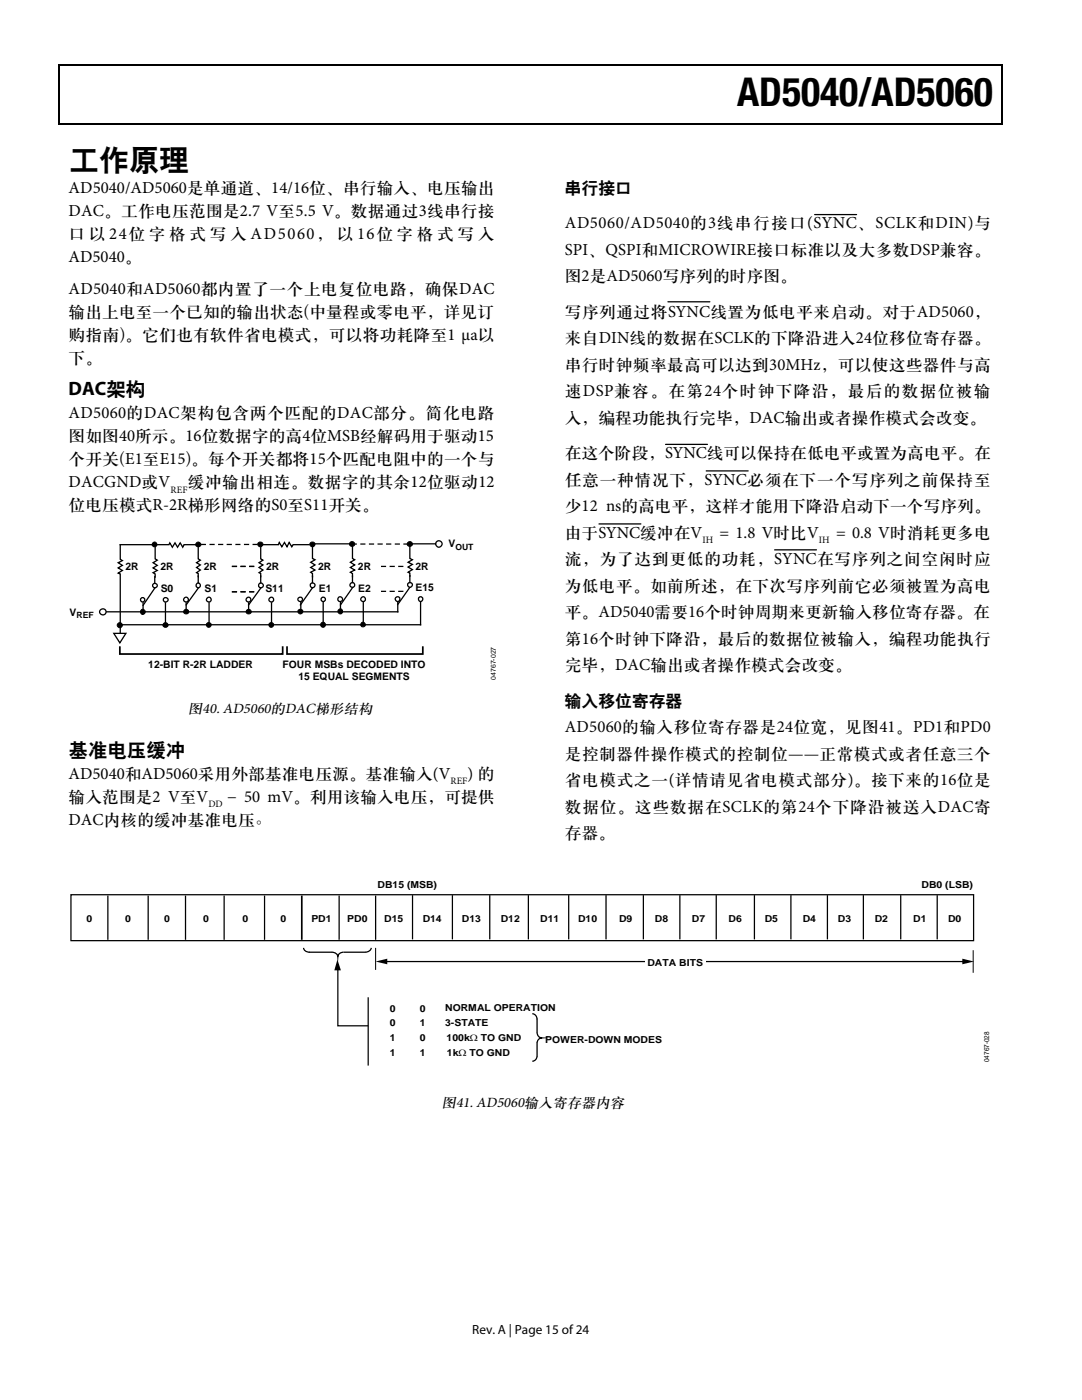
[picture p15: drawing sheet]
<svg xmlns="http://www.w3.org/2000/svg" width="216mm" height="279mm" viewBox="0 0 216 279" stroke-linecap="round" stroke-linejoin="round" font-family="sans-serif">
<defs><g id="words">
<text font-size="7.9" x="147.1" y="21.1">AD5040/AD5060</text>
<text font-size="6" x="13.8" y="33.8">工作原理</text>
<g font-size="3.9">
<text x="13.7" y="78.9">DAC架构</text>
<text x="13.7" y="150.8">基准电压缓冲</text>
</g>
<g font-size="3.4">
<text x="13.7" y="38.6">AD5040/AD5060是单通道、14/16位、串行输入、电压输出</text>
<text x="13.7" y="47.8">口 以 24位 字 格 式 写 入 AD5060， 以 16位 字 格 式 写 入</text>
<text x="13.7" y="43.2">DAC。工作电压范围是2.7 V至5.5 V。数据通过3线串行接</text>
<text x="13.7" y="52.4">AD5040。</text>
<text x="13.7" y="58.7">AD5040和AD5060都内置了一个上电复位电路，确保DAC</text>
<text x="13.7" y="63.3">输出上电至一个已知的输出状态(中量程或零电平，详见订</text>
<text x="13.7" y="67.9">购指南)。它们也有软件省电模式，可以将功耗降至1 μa以</text>
<text x="13.7" y="72.5">下。</text>
<text x="13.7" y="83.5">AD5060的DAC架构包含两个匹配的DAC部分。简化电路</text>
<text x="13.7" y="88">图如图40所示。16位数据字的高4位MSB经解码用于驱动15</text>
<text x="13.7" y="92.6">个开关(E1至E15)。每个开关都将15个匹配电阻中的一个与</text>
<text x="13.7" y="101.8">位电压模式R-2R梯形网络的S0至S11开关。</text>
<text x="13.7" y="97.2">DACGND或V</text>
<text x="37.5" y="97.2">缓冲输出相连。数据字的其余12位驱动12</text>
<text x="13.7" y="155.4">AD5040和AD5060采用外部基准电压源。基准输入(V</text>
<text x="93.3" y="155.4">) 的</text>
<text x="13.7" y="160">输入范围是2 V至V</text>
<text x="45.3" y="160">− 50 mV。利用该输入电压，可提供</text>
<text x="13.7" y="164.6">DAC内核的缓冲基准电压。</text>
</g>
<g font-size="3.4" fill="#070001">
<text x="112.7" y="38.5">串行接口</text>
<text x="112.7" y="45.6">AD5060/AD5040的3线串行接口(SYNC、SCLK和DIN)与</text>
<text x="112.7" y="50.9">SPI、QSPI和MICROWIRE接口标准以及大多数DSP兼容。</text>
<text x="112.7" y="56.2">图2是AD5060写序列的时序图。</text>
<text x="112.7" y="63.2">写序列通过将SYNC线置为低电平来启动。对于AD5060，</text>
<text x="112.7" y="68.5">来自DIN线的数据在SCLK的下降沿进入24位移位寄存器。</text>
<text x="112.7" y="73.8">串行时钟频率最高可以达到30MHz，可以使这些器件与高</text>
<text x="112.7" y="79.1">速DSP兼容。在第24个时钟下降沿，最后的数据位被输</text>
<text x="112.7" y="84.4">入，编程功能执行完毕，DAC输出或者操作模式会改变。</text>
<text x="112.7" y="91.4">在这个阶段，SYNC线可以保持在低电平或置为高电平。在</text>
<text x="112.7" y="96.7">任意一种情况下，SYNC必须在下一个写序列之前保持至</text>
<text x="112.7" y="102">少12 ns的高电平，这样才能用下降沿启动下一个写序列。</text>
<text x="112.7" y="107.3">由于SYNC缓冲在V</text>
<text x="143.6" y="107.3">= 1.8 V时比V</text>
<text x="166.8" y="107.3">= 0.8 V时消耗更多电</text>
<text x="112.7" y="112.6">流，为了达到更低的功耗，SYNC在写序列之间空闲时应</text>
<text x="112.7" y="117.9">为低电平。如前所述，在下次写序列前它必须被置为高电</text>
<text x="112.7" y="123.2">平。AD5040需要16个时钟周期来更新输入移位寄存器。在</text>
<text x="112.7" y="128.5">第16个时钟下降沿，最后的数据位被输入，编程功能执行</text>
<text x="112.7" y="133.8">完毕，DAC输出或者操作模式会改变。</text>
<text x="112.7" y="140.8">输入移位寄存器</text>
<text x="112.7" y="146.1">AD5060的输入移位寄存器是24位宽，见图41。PD1和PD0</text>
<text x="112.7" y="151.4">是控制器件操作模式的控制位——正常模式或者任意三个</text>
<text x="112.7" y="156.7">省电模式之一(详情请见省电模式部分)。接下来的16位是</text>
<text x="112.7" y="162">数据位。这些数据在SCLK的第24个下降沿被送入DAC寄</text>
<text x="112.7" y="167.3">存器。</text>
</g>
<g font-size="2.9">
<text x="37.6" y="142.2">图40. AD5060的DAC梯形结构</text>
<text x="88.1" y="220.9">图41. AD5060输入寄存器内容</text>
</g>
<text font-size="2.6" x="94.2" y="266.2">Rev. A | Page 15 of 24</text>
<g font-size="2.1">
<text x="25" y="113.8">2R</text>
<text x="32" y="113.8">2R</text>
<text x="40.7" y="113.7">2R</text>
<text x="53.1" y="113.7">2R</text>
<text x="63.5" y="113.7">2R</text>
<text x="71.4" y="113.7">2R</text>
<text x="82.9" y="113.7">2R</text>
<text x="89.5" y="109.1">V</text>
<text x="32.1" y="118.2">S0</text>
<text x="40.8" y="118.1">S1</text>
<text x="53" y="118.1">S11</text>
<text x="63.6" y="118.1">E1</text>
<text x="71.5" y="118.1">E2</text>
<text x="82.9" y="118">E15</text>
<text x="13.9" y="122.9">V</text>
<text x="29.6" y="133.3">12-BIT R-2R LADDER</text>
<text x="56.4" y="133.3">FOUR MSBs DECODED INTO</text>
<text x="59.5" y="135.7">15 EQUAL SEGMENTS</text>
</g>
<g font-size="2">
<text x="34" y="98.3">REF</text>
<text x="41.6" y="161.1">DD</text>
<text x="89.9" y="156.5">REF</text>
</g>
<g font-size="2" fill="#070001">
<text x="140.1" y="108.4">IH</text>
<text x="163.4" y="108.4">IH</text>
</g>
<g font-size="1.9">
<text x="75.3" y="177.2">DB15 (MSB)</text>
<text x="183.9" y="177.2">DB0 (LSB)</text>
<text x="17.3" y="184">0</text>
<text x="25" y="184">0</text>
<text x="32.8" y="184">0</text>
<text x="40.5" y="184">0</text>
<text x="48.4" y="184">0</text>
<text x="56" y="184">0</text>
<text x="62.1" y="184">PD1</text>
<text x="69.3" y="184">PD0</text>
<text x="76.7" y="183.9">D15</text>
<text x="84.3" y="183.9">D14</text>
<text x="92.2" y="183.9">D13</text>
<text x="99.9" y="183.9">D12</text>
<text x="107.8" y="183.9">D11</text>
<text x="115.3" y="183.9">D10</text>
<text x="123.5" y="183.9">D9</text>
<text x="130.7" y="183.9">D8</text>
<text x="138.1" y="183.9">D7</text>
<text x="145.4" y="183.9">D6</text>
<text x="152.6" y="183.9">D5</text>
<text x="160.2" y="183.9">D4</text>
<text x="167.2" y="183.9">D3</text>
<text x="174.5" y="183.9">D2</text>
<text x="182.2" y="183.9">D1</text>
<text x="189.2" y="183.9">D0</text>
<text x="129.2" y="192.7">DATA BITS</text>
<text x="77.8" y="202.1">0</text>
<text x="83.7" y="202.1">0</text>
<text x="88.8" y="201.8">NORMAL OPERATION</text>
<text x="77.8" y="204.8">0</text>
<text x="77.8" y="207.8">1</text>
<text x="83.7" y="204.8">1</text>
<text x="83.7" y="207.8">0</text>
<text x="88.8" y="204.8">3-STATE</text>
<text x="89.1" y="207.8">100kΩ TO GND</text>
<text x="108.8" y="208.1">POWER-DOWN MODES</text>
<text x="77.8" y="210.8">1</text>
<text x="83.7" y="210.8">1</text>
<text x="89.2" y="210.8">1kΩ TO GND</text>
</g>
<g font-size="1.7">
<text x="90.9" y="109.7">OUT</text>
<text x="15.3" y="123.4">REF</text>
</g>
<g font-size="1.4">
<text x="98.9" y="135.6" transform="rotate(-90 98.9 135.6)">04767-027</text>
<text x="197.4" y="212" transform="rotate(-90 197.4 212)">04767-028</text>
</g>
</g></defs>
<g fill="#000">
<path d="M11.7 12.9h.2v1h-.2zM199.9 12.9h.2v1h-.2zM199.9 12.9h.2v.2h-.2zM77.1 24.6h.2v.2h-.2zM199.9 24.6h.2v.2h-.2z"/>
<circle cx="28.5" cy="122.1" r=".51"/>
<circle cx="33.1" cy="124.7" r=".49"/>
</g>
<path d="M11.7 13h188.2M11.8 13.9v10.9M200 13.9v10.9M11.7 24.7h188.2" fill="none" stroke="#000" stroke-width=".25"/>
<g fill="none" stroke="#000" stroke-width=".26">
<path d="M30.9 115.1v1.2M30.9 117.4l-2.4 3.4M31 109v2.5l.4 .3-.9 .5 .9 .5-.9 .5 .9 .5-.9 .5 .5 .2v.8M62 108.5h8.2M21.2 122.1h58.2M28.5 120.3v1.5M33 120.3v4.1"/>
<circle cx="28.5" cy="119.7" r=".44"/>
<circle cx="30.9" cy="116.9" r=".44"/>
<circle cx="33.1" cy="119.7" r=".46"/>
</g>
<g fill="none" stroke="#000" stroke-width=".2">
<circle cx="28.5" cy="122.1" r=".51"/>
<circle cx="33.1" cy="124.7" r=".49"/>
</g>
<circle cx="20.5" cy="122.1" r=".62" fill="#fff"/>
<g fill="none" stroke="#000" stroke-width=".26">
<path d="M23.8 108.7h9.9l.2-.4 .5 .9 .5-.9 .5 .9 .6-.9 .5 .9 .2-.5h2.9M24 108.7v2.9l.4 .3-.8 .4 .8 .5-.8 .5 .8 .5-.8 .6 .4 .1v11.9M39.6 108.9v2.6l.4 .3-.8 .5 .8 .4-.8 .6 .8 .5-.8 .5 .4 .2v.7M39.6 115v1.3M39.6 117.4l-2.5 3.3M52 109v2.5l.5 .3-.8 .5 .8 .4-.8 .6 .8 .5-.8 .5 .3 .2v.7M52 108.7h3.6l.1-.4 .5 .8 .6-.8 .5 .8 .4-.8 .5 .8 .3-.4h3.3M52 115v1.3M52 117.4l-2.4 3.3M62.4 108.8v2.7l.5 .2-.9 .5 .9 .5-.9 .6 .9 .5-.9 .4 .4 .3v.7M62.4 115v1.3M62.4 117.3l-2.5 3.4"/>
<path d="M70.3 109v2.5l.5 .2-.9 .5 .9 .5-.9 .6 .9 .5-.9 .4 .4 .3v.7M70.3 115v1.3M70.3 117.3l-2.4 3.4M81.8 108.8v2.7l.5 .2-.9 .5 .9 .4-.9 .6 .9 .5-.9 .5 .4 .2v.7M81.8 114.9v1.4M81.8 117.2l-2.4 3.4M22.7 126.4h2.4l-1.2 1.9zM37.1 120.3v1.5M41.7 120.3v4M49.6 120.3v1.5M54.2 120.3v4M60 120.2v1.6"/>
<path d="M64.5 120.2v4.1M67.9 120.2v1.6M72.5 120.2v4.1M79.4 120.1v2M83.9 120.1v4.6h-59.8"/>
<circle cx="37.1" cy="119.7" r=".47"/>
<circle cx="39.6" cy="116.8" r=".45"/>
<circle cx="41.7" cy="119.7" r=".49"/>
<circle cx="49.6" cy="119.7" r=".47"/>
<circle cx="52.1" cy="116.8" r=".46"/>
<circle cx="54.1" cy="119.7" r=".49"/>
<circle cx="59.9" cy="119.6" r=".45"/>
<circle cx="62.4" cy="116.8" r=".47"/>
<circle cx="64.5" cy="119.6" r=".44"/>
<circle cx="67.9" cy="119.6" r=".47"/>
<circle cx="70.3" cy="116.7" r=".49"/>
<circle cx="72.5" cy="119.6" r=".48"/>
<circle cx="79.3" cy="119.6" r=".48"/>
<circle cx="81.8" cy="116.7" r=".47"/>
<circle cx="83.9" cy="119.5" r=".45"/>
<circle cx="20.5" cy="122.1" r=".62"/>
</g>
<g fill="#000">
<path d="M49.7 112.9v.3h1v-.3zM48 112.9v.3h1v-.3zM46.3 112.9v.3h1v-.3z"/>
<path d="M49.7 118v.2h1v-.2zM48 118v.2h1v-.2zM46.3 118v.2h1v-.2z"/>
<path d="M49.7 112.9v.3h1v-.3zM48 112.9v.3h1v-.3zM46.3 112.9v.3h1v-.3z"/>
<path d="M49.7 118v.2h1v-.2zM48 118v.2h1v-.2zM46.3 118v.2h1v-.2z"/>
<path d="M50.4 108.5v.3h1v-.3zM48.7 108.5v.3h1v-.3zM47 108.5v.3h1v-.3zM45.2 108.5v.3h1.1v-.3zM43.5 108.5v.3h1.1v-.3zM41.8 108.5v.3h1v-.3zM40.1 108.5v.3h1v-.3z"/>
<path d="M79.5 112.9v.3h1v-.3zM77.7 112.9v.3h1.1v-.3zM76 112.9v.3h1v-.3z"/>
<path d="M79.5 117.9v.2h1v-.2zM77.7 117.9v.2h1.1v-.2zM76 117.9v.2h1v-.2z"/>
<path d="M80.5 108.4v.3h1v-.3zM78.8 108.4v.3h1v-.3zM77 108.4v.3h1.1v-.3zM75.3 108.4v.3h1.1v-.3zM73.6 108.4v.3h1v-.3zM71.9 108.4v.3h1v-.3zM70.5 108.4v.3h.7v-.3z"/>
<circle cx="30.8" cy="108.7" r=".47"/>
<circle cx="39.6" cy="108.7" r=".5"/>
<circle cx="52" cy="108.6" r=".5"/>
<circle cx="62.4" cy="108.6" r=".49"/>
<circle cx="70.3" cy="108.6" r=".5"/>
<circle cx="81.8" cy="108.6" r=".5"/>
<circle cx="23.9" cy="124.8" r=".5"/>
<circle cx="37.2" cy="122.1" r=".49"/>
<circle cx="41.7" cy="124.7" r=".48"/>
<circle cx="49.6" cy="122.1" r=".49"/>
<circle cx="54.1" cy="124.7" r=".48"/>
<circle cx="60" cy="122" r=".48"/>
<circle cx="64.4" cy="124.7" r=".49"/>
<circle cx="67.9" cy="122" r=".48"/>
<circle cx="72.4" cy="124.7" r=".48"/>
</g>
<g fill="none" stroke="#000" stroke-width=".2">
<circle cx="30.8" cy="108.7" r=".47"/>
<circle cx="39.6" cy="108.7" r=".5"/>
<circle cx="52" cy="108.6" r=".5"/>
<circle cx="62.4" cy="108.6" r=".49"/>
<circle cx="70.3" cy="108.6" r=".5"/>
<circle cx="81.8" cy="108.6" r=".5"/>
<circle cx="23.9" cy="124.8" r=".5"/>
<circle cx="37.2" cy="122.1" r=".49"/>
<circle cx="41.7" cy="124.7" r=".48"/>
<circle cx="49.6" cy="122.1" r=".49"/>
<circle cx="54.1" cy="124.7" r=".48"/>
<circle cx="60" cy="122" r=".48"/>
<circle cx="64.4" cy="124.7" r=".49"/>
<circle cx="67.9" cy="122" r=".48"/>
<circle cx="72.4" cy="124.7" r=".48"/>
</g>
<circle cx="87.6" cy="108.6" r=".64" fill="#fff"/>
<g fill="none" stroke="#000" stroke-width=".26">
<path d="M81.5 108.5h5.4"/>
<circle cx="87.6" cy="108.6" r=".64"/>
</g>
<path d="M23.9 129v1.5h32.5v-1.5M57.3 129v1.5h27.1v-1.5" fill="none" stroke="#000" stroke-width=".34"/>
<g fill="none" stroke="#000" stroke-width=".25">
<path d="M14.2 178.6h180.1v9.1h-180.1zM82.3 178.6v8.9M90.3 178.6v8.9M97.7 178.6v8.9M105.4 178.6v8.9M113.5 178.6v8.9M120.9 178.6v8.9M128.4 178.6v8.9M135.7 178.6v8.9M142.9 178.6v8.9M150.5 178.6v8.9M157.8 178.6v8.9"/>
<path d="M165.1 178.6v8.9M172.3 178.6v8.9M179.7 178.6v8.9M187 178.6v8.9M60.6 189.2a1.03 1.03 0 0 0 1.2 .8M61.6 190h4.7M66.2 190a1.12 1.12 0 0 1 1.2 .9 1.05 1.05 0 0 1 1.1-.9h4.5M67.4 193.3v11.4h6.1M73.5 199v13.7M74.1 189.2a1.1 1.1 0 0 1-1.2 .8M76.4 191.9h116M106.2 202.3a1.03 1.03 0 0 1 1 1.1"/>
<path d="M107.2 210.7a1.03 1.03 0 0 1-1 1.1M107.2 206a1.05 1.05 0 0 0 .9 1.1 1.01 1.01 0 0 0-.9 1.1M107.2 203.3v2.8M107.2 208.1v2.7"/>
</g>
<path d="M74.9 189.2v4.4M194.2 189.6v4.5" fill="none" stroke="#000" stroke-width=".2"/>
<path d="M67.3 191.5l.7 2.2h-1.3zM74.9 191.9l2.4-.6v1.1zM192 191.3l2.3 .6-2.3 .5z" fill="#000"/>
<path d="M128.7 190.3h12.1v3.2h-12.1z" fill="#fff"/>
<g fill="none" stroke="#000" stroke-width=".25">
<path d="M162.6 42.8h8.3M133.3 60.2h8.3M132.8 88.7h8.4M140.9 94h8.4M119.5 104.6h8.4M154.6 109.7h8.3M21.5 178.7v8.9M29.6 178.7v8.9M37 178.7v8.9M44.7 178.7v8.9M52.8 178.7v8.9M67.7 178.7v8.9"/>
<path d="M74.9 178.7v8.9"/>
</g>
<path d="M60.2 178.7v8.9" fill="none" stroke="#000" stroke-width=".33"/>
<use href="#words"/>
</svg>
